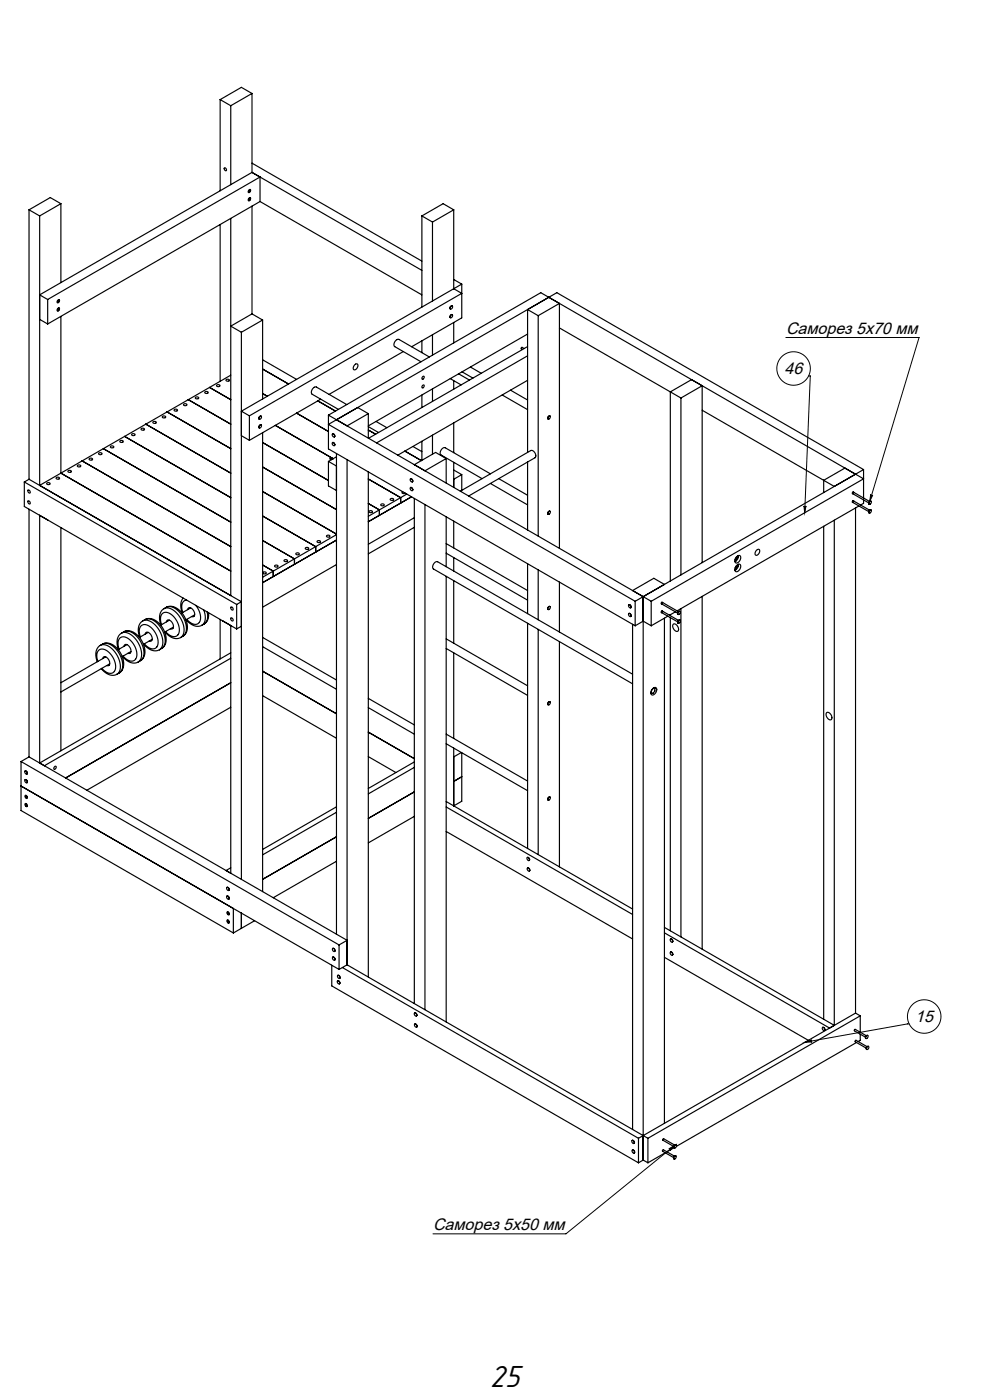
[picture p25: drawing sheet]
<svg xmlns="http://www.w3.org/2000/svg" width="297mm" height="420mm" viewBox="0 0 297 420" stroke-linecap="round" stroke-linejoin="round" font-family="sans-serif">
<defs><g id="words">
<text font-size="9.5" x="146.8" y="416.1">25</text>
<g font-size="5">
<text x="235.6" y="100.1">Саморез 5х70 мм</text>
<text x="235.2" y="112.1">46</text>
<text x="274.3" y="306.5">15</text>
<text x="129.8" y="369.1">Саморез 5х50 мм</text>
</g>
</g></defs>
<g fill="none" stroke="#000" stroke-width=".35">
<path d="M66 29.9l3.2 1.8M66 29.9v27.3M69.2 31.7v23.7M75.5 28l-6.3 3.7M75.5 28v23.7M75.5 28l-3.2-1.8-6.3 3.7M67.2 50.4l.3-.1 .3 .4a.35 .35 0 0 1-.2 .6 .35 .35 0 0 1-.4-.5zM74.7 59.4a.32 .32 0 0 1 .4 0 .32 .32 0 0 1-.1 .5 .38 .38 0 0 1-.6 .2 .38 .38 0 0 1 .2-.6zM74.7 57a.32 .32 0 0 1 .4 0 .32 .32 0 0 1-.1 .5 .38 .38 0 0 1-.6 .2 .38 .38 0 0 1 .2-.7zM75.5 51.7l-63.6 36.8 2.4 1.3M75.5 51.7l50.9 29.4M75.5 48.9l50.9 29.4"/>
<path d="M8.7 62.9l3.2 1.9M8.7 62.9v80.9M11.9 64.8v80.8l19.1-11M18.2 61.1l-3.1-1.8-6.4 3.6M18.2 61.1l-6.3 3.7M18.2 61.1v23.7M66 67.4v47M69.2 65.5v113.2M75.5 61.8v32.4M77.9 60.5v-7.4l-63.6 36.7M77.9 60.5l-63.6 36.7M77.9 60.5l48.5 28"/>
<path d="M126.4 64.8l3.2 1.8M126.4 64.8v27.3M129.6 66.6v23.7M136 62.9l-6.4 3.7M136 62.9v23.7M136 62.9l-3.2-1.8-6.4 3.7M11.9 95.8l2.4 1.4M14.3 89.8v7.4M17.4 90a.32 .32 0 0 1 .5 .1 .32 .32 0 0 1-.2 .4 .38 .38 0 0 1-.6 .3 .38 .38 0 0 1 .2-.7zM17.4 92.5a.32 .32 0 0 1 .5 0 .32 .32 0 0 1-.2 .5 .38 .38 0 0 1-.6 .2 .38 .38 0 0 1 .2-.6zM18.2 94.9v47l51 29.4M72.3 99.7v164.1"/>
<path d="M75.5 94.2l-6.3 3.6 3.1 1.9M75.5 94.2l3.2 1.8M78.7 96l-6.4 3.7M78.7 96v23.7M135.1 92a.34 .34 0 0 1 .6-.1 .34 .34 0 0 1-.2 .5 .35 .35 0 0 1-.5 .3 .35 .35 0 0 1 0-.6zM135.2 94.5a.32 .32 0 0 1 .5 .1 .32 .32 0 0 1-.2 .4 .38 .38 0 0 1-.6 .2 .38 .38 0 0 1 .2-.6zM135.5 94.4l-.6 .3 .1 .6M135.5 91.8l-.5 .2-.2 .5 .2 .2M136 96.7v6.2M136 86.6l2.4 1.4-63.7 36.7M136 83.8l2.4 1.4M136 86.6l-63.7 36.8 2.4 1.3"/>
<path d="M138.4 85.2v10.2l-15 8.6M138.4 85.2l-2.4 1.4M158.1 92.9l3.2 1.8M158.1 92.9l8.8-5.1 91.9 53.1M158.1 92.9v42.8M161.3 94.7l6.4-3.7v73.5M161.3 94.7v66.1M164.5 89.2l-63.7 36.7M167.7 98.4l36.4 21M56.4 119.9l12.8 7.3M58.6 119.2l.2-.1a.44 .44 0 0 1 .6-.1 .44 .44 0 0 1 0 .7 .44 .44 0 0 1-.6-.1zM61.4 117.6l.2-.1a.44 .44 0 0 1 .7-.1 .44 .44 0 0 1 0 .7 .44 .44 0 0 1-.7-.1z"/>
<path d="M62.8 116.2l6.4 3.7M62.8 116.2l-31.8 18.4M65 115.5l.1-.1a.44 .44 0 0 1 .7 0 .44 .44 0 0 1 0 .6 .44 .44 0 0 1-.7 0zM67.8 113.9l.2-.1a.44 .44 0 0 1 .6-.1 .44 .44 0 0 1 0 .7 .44 .44 0 0 1-.6-.1zM69.2 112.6l-6.4 3.6M78.7 118.1l1.4 .8M78.7 110.7l7.8 4.5M78.7 107.9l10.2 5.9M96.1 119.8l-21.4 12.3M106.3 109.4a.56 .56 0 0 1 .8-.2 .56 .56 0 0 1 .1 .9l-.3 .5a.59 .59 0 0 1-.9 .3 .59 .59 0 0 1 0-1zM120.9 105.5l-22.3 12.8M126.4 102.3v3.5"/>
<path d="M126.4 118.5v3.8M126.6 113a.3 .3 0 0 1 .5 0 .3 .3 0 0 1-.1 .4 .34 .34 0 0 1-.5 .3 .34 .34 0 0 1 .1-.6zM126.6 115.6a.3 .3 0 0 1 .5 0 .3 .3 0 0 1-.1 .5 .34 .34 0 0 1-.5 .2 .34 .34 0 0 1 .1-.6zM128.7 107.1l-9.1-5.3a1.44 1.44 0 0 0-1.3 2.2l7.9 4.5M129.6 100.4v6.1M129.6 116.7v3.7M134.9 113.6l3.3 1.9M136 114.2v2.5M137.4 112.1l3.3 1.9M138.5 111.6l3.2 1.8M141 110.1l3.2 1.9M150.5 118.5l7.6 4.4"/>
<path d="M153 117l5.1 3M157.1 104.6l-.8-.4-.1 .4 .4 .3M158.1 100.2l-47.7 27.6M158.1 114.1l-38.9 22.4M158.1 106.7l-45.2 26.2M158.1 104l-47.6 27.5M204.1 119.4v53.1M204.1 119.4l6.3-3.7v53.1M207.3 113.9l-6.4 3.7v56.7M23.2 139.6l.2-.1a.44 .44 0 0 1 .7 0 .44 .44 0 0 1 0 .6 .44 .44 0 0 1-.7-.1zM24.6 138.3l44.6 25.7M26.8 137.6l.2-.1a.44 .44 0 0 1 .6-.1 .44 .44 0 0 1 0 .7 .44 .44 0 0 1-.6-.1z"/>
<path d="M29.6 136l.2-.2a.44 .44 0 0 1 .6 0 .44 .44 0 0 1 0 .6 .44 .44 0 0 1-.6 0zM31 134.6l38.2 22M33.1 133.9l.2-.1a.44 .44 0 0 1 .7-.1 .44 .44 0 0 1 0 .7 .44 .44 0 0 1-.7-.1zM36 132.3l.2-.1a.44 .44 0 0 1 .6-.1 .44 .44 0 0 1 0 .7 .44 .44 0 0 1-.6-.1zM37.3 130.9l31.9 18.4M39.5 130.2l.2-.1a.44 .44 0 0 1 .6 0 .44 .44 0 0 1 0 .6 .44 .44 0 0 1-.6 0zM42.3 128.6l.2-.1a.44 .44 0 0 1 .7-.1 .44 .44 0 0 1 0 .7 .44 .44 0 0 1-.7-.1zM43.7 127.2l25.5 14.7M45.9 126.6l.2-.1a.44 .44 0 0 1 .6-.1 .44 .44 0 0 1 0 .6 .44 .44 0 0 1-.6 0zM48.7 124.9l.2-.1a.44 .44 0 0 1 .6 0 .44 .44 0 0 1 0 .6 .44 .44 0 0 1-.6-.1zM50.1 123.6l19.1 11M52.2 122.9l.2-.1a.44 .44 0 0 1 .7-.1 .44 .44 0 0 1 0 .7 .44 .44 0 0 1-.7-.1z"/>
<path d="M55.1 121.3l.1-.2a.44 .44 0 0 1 .7 0 .44 .44 0 0 1 0 .6 .44 .44 0 0 1-.7 0zM72.3 130.7l2.4 1.4M74.7 124.7v7.4M77.9 125a.32 .32 0 0 1 .5 0 .32 .32 0 0 1-.1 .5 .38 .38 0 0 1-.4 .3 .38 .38 0 0 1-.4-.3 .38 .38 0 0 1 .3-.4zM77.9 127.6a.32 .32 0 0 1 .5 0 .32 .32 0 0 1-.1 .5 .38 .38 0 0 1-.7 .2 .38 .38 0 0 1 .2-.6zM78.3 124.9l-.3-.1-.3 .3v.7M78.3 127.5l-.6 .2v.7M78.7 132.8l19.7 11.3M78.7 129.8v137.7M82.5 127.6l17.3 10M88.9 123.9l9.5 5.6M95.2 120.3l5.3 3"/>
<path d="M98.4 124.5v10.2l92 53M98.4 138.4v7.4l2.4 1.4M98.4 124.5l94.4 54.5M98.4 124.5l63.7-36.7 96.7 55.8-63.6 36.8M98.4 138.4l2.4 1.4M99.2 137.3l-.3 .3 .4 .3M99.6 132.8l.4 .1a.44 .44 0 0 1 .4 .5 .44 .44 0 0 1-.6 .3 .44 .44 0 0 1-.2-.6zM99.6 130.2l.6 .3a.35 .35 0 0 1-.1 .6 .35 .35 0 0 1-.5-.3zM99.7 132.8l.6 .2-.1 .7M99.7 130.2l.2-.1 .4 .4-.1 .6M100.8 136.1v144.2M100.8 137l-2.4 1.4"/>
<path d="M103.9 121.4l-9.1-5.3a1.44 1.44 0 0 0-1.2 2.2l7.8 4.5M104 137.9v151.5M110.4 128l3 1.8M110.4 124.1l-3.2-1.8-8.8 5 92 53.1M110.4 129l2.2 1.3M110.4 124.1l-6.4 3.7M110.4 124.1v7.3M112.7 126.4l3.2 1.9M121.3 135.3l5 2.9M123.7 133.9l2.7 1.6M126.4 132.4v5.7M129.6 130.5v5.8"/>
<path d="M133.7 137.6l-6.3 3.6M133.7 137.6l-3.2-1.9-6.3 3.7M133.7 137.6v7.3M136 126.9v8.9M136 138.7v7.5M158.1 138.6v20.4M164.5 124.9a.32 .32 0 0 1 .5 0 .32 .32 0 0 1-.2 .5 .38 .38 0 0 1-.4 .3 .38 .38 0 0 1-.3-.3 .38 .38 0 0 1 .3-.4zM164.8 124.8l-.6 .3 .1 .6M210.4 123.1l39.6 22.8 8.8-5M7.3 144.6l63.6 36.7M7.3 144.6v7.3l63.6 36.8M8.4 150.3l.6 .3a.35 .35 0 0 1-.1 .6 .35 .35 0 0 1-.5-.4z"/>
<path d="M8.4 147l.6 .4a.35 .35 0 0 1-.1 .6 .35 .35 0 0 1-.5-.4zM8.7 143.8l-1.4 .8M8.7 143.8l63.6 36.7-1.4 .8M8.7 152.8v74.3M11.9 154.6v74.3l57.3-33.1M14 144.9l.2-.1a.44 .44 0 0 1 .7 0 .44 .44 0 0 1 0 .6 .44 .44 0 0 1-.7 0zM14.3 156h.1M16.9 143.3l.2-.1a.44 .44 0 0 1 .6-.1 .44 .44 0 0 1 0 .7 .44 .44 0 0 1-.6-.1zM18.2 158.3v66.9M20.4 141.3l.2-.1a.44 .44 0 0 1 .6-.1 .44 .44 0 0 1 0 .6 .44 .44 0 0 1-.6 0zM78.7 147.5l22.1 12.7M78.7 140.1l22.1 12.8"/>
<path d="M78.7 154.8l15.9 9.2v1.6M110.4 143.7l9.7 5.6v1.6M110.4 151l3.3 2v1.6M110.4 141.6v151.5M110.5 141.6l-.1 .1M110.6 153.3l.2-.1a.44 .44 0 0 1 .7 0 .44 .44 0 0 1 0 .6 .44 .44 0 0 1-.7 0zM114.2 151.3l.2-.1a.44 .44 0 0 1 .6-.1 .44 .44 0 0 1 0 .7 .44 .44 0 0 1-.6-.1zM117 149.7l.2-.1a.44 .44 0 0 1 .6-.1 .44 .44 0 0 1 0 .6 .44 .44 0 0 1-.6 0zM120.7 147.5a.32 .32 0 0 0-.2 .5 .32 .32 0 0 0 .5 .1l.4-.2M121.9 148.2l-11.5 6.7M123 146.3l.4 .1a.44 .44 0 0 1 .4 .5 .44 .44 0 0 1-.6 .3 .44 .44 0 0 1-.3-.6zM123 143.7l.4 .1a.44 .44 0 0 1 .4 .5 .44 .44 0 0 1-.6 .3 .44 .44 0 0 1-.3-.6z"/>
<path d="M123 146.3l.6 .2v.7M123 143.7l.6 .2v.7M123.3 149l-12.9 7.5M124.2 155.3l-13.8 8M124.2 158.2l-13.8 8M124.2 149.5v151.6M127.4 151.4v151.5M133.7 155v15M136 156.3v8.1M136 141l2.4 1.4M138 147.4l21.1-12.2a1.44 1.44 0 0 1 1.2 2.1l-19.8 11.5M138.4 142.4v4.7"/>
<path d="M138.4 142.4l-2.4 1.4M147 142.2l-13.6-7.9a1.44 1.44 0 0 0-1.2 2.2l12.3 7.1M147 145l11.1 6.5M149.5 143.6l8.6 5M164.5 153.5a.32 .32 0 0 1 .5 0 .32 .32 0 0 1-.2 .5 .38 .38 0 0 1-.4 .3 .38 .38 0 0 1-.3-.3 .38 .38 0 0 1 .3-.4zM164.8 153.4l-.6 .2 .1 .7M246.9 157.9v147.9M250 156.1v151.5M253.2 140.4l-6.3 3.7v3.7M255.8 147.7h-.3l.1 .4M255.8 150.3l-.3 .1 .1 .3M255.9 150.3l-.3 .5 4.7 2.7"/>
<path d="M255.9 147.7l-.3 .4 4.7 2.8M255.9 150.3l4.7 2.7M255.9 147.7l4.7 2.7M256.4 152.4v151.5M256.4 142.3l-63.6 36.7M257.4 151.8l-54.5 31.5M258.8 140.9v8.5M258.8 150v1l-.9 .5M260.7 153.1a.32 .32 0 0 1 .5 0 .32 .32 0 0 1-.2 .5 .38 .38 0 0 1-.3 .3 .38 .38 0 0 1-.4-.3 .38 .38 0 0 1 .3-.4zM260.7 150.5a.32 .32 0 0 1 .5 0 .32 .32 0 0 1-.2 .5 .38 .38 0 0 1-.3 .3 .38 .38 0 0 1-.4-.3 .38 .38 0 0 1 .3-.4zM261 153l-.6 .2 .1 .7M261 150.4l-.6 .2 .1 .7"/>
<path d="M54.9 179.4l-.5 .9-.2 .9 .4 2.6M78.7 169.5l3.2 1.8v1.7M78.7 162.2l9.6 5.5v1.6M78.8 171.7l.2-.1a.44 .44 0 0 1 .7-.1 .44 .44 0 0 1 0 .7 .44 .44 0 0 1-.7-.1zM82.4 169.7l.1-.1a.44 .44 0 0 1 .7-.1 .44 .44 0 0 1 0 .6 .44 .44 0 0 1-.7 0zM85.2 168l.2-.1a.44 .44 0 0 1 .6 0 .44 .44 0 0 1 0 .6 .44 .44 0 0 1-.6 0zM88.7 166l.2-.1a.44 .44 0 0 1 .7-.1 .44 .44 0 0 1 0 .7 .44 .44 0 0 1-.7-.1zM91.5 164.4l.2-.1a.44 .44 0 0 1 .7-.1 .44 .44 0 0 1 0 .6 .44 .44 0 0 1-.7 0zM95.1 162.3l.2-.1a.44 .44 0 0 1 .6 0 .44 .44 0 0 1 0 .6 .44 .44 0 0 1-.6-.1zM97.9 160.7l.2-.1a.44 .44 0 0 1 .6-.1 .44 .44 0 0 1 0 .7 .44 .44 0 0 1-.6-.1zM100.8 160.4l-22.1 12.8M100.8 162l-22.1 12.8"/>
<path d="M100.8 169.4l-22.1 12.8M133.7 166l24.4 14M133.7 163.1l24.4 14.1M133.7 172.9v133.7M136 167.3v4M136 174.2v18.8M158.1 169.1v15M161.3 171v14.9M167.7 174.6v15M192.8 179v169M210.4 178.9v105.8M220.7 169.7l-.4 .6"/>
<path d="M220.7 168.1l-.5 .4M220.7 170.8l-.5 .3M220.7 167.1l.1 .4-.4 .3 .3-.7M220.7 169.7l.1 .4-.5 .3M220.8 169.6a.68 .68 0 0 1 1-.2 .68 .68 0 0 1 .1 1l-.3 .5a.75 .75 0 0 1-1.1 .6 .75 .75 0 0 1-.1-1.2zM220.8 167a.68 .68 0 0 1 1-.3 .68 .68 0 0 1 .1 1.1l-.3 .5a.75 .75 0 0 1-1.1 .6 .75 .75 0 0 1-.1-1.2zM221.2 166.7l-.2 1.1-.8 .6M221.2 169.3l-.2 1.1-.8 .6M221.3 166.7l-.1 .5M221.3 169.3l-.1 .6M226.7 165.1a.56 .56 0 0 1 .9-.2 .56 .56 0 0 1 0 .8l-.3 .5a.59 .59 0 0 1-.9 .3 .59 .59 0 0 1 0-1zM29.3 198.4a2.49 2.49 0 0 1 1.1-3.7 5.2 5.2 0 0 1 3.9 6.7 2.11 2.11 0 0 1-3.2-.3l-.6-.6"/>
<path d="M30 193.6a3.7 3.7 0 0 1 4.3 1.8 5.7 5.7 0 0 1 1.1 6.6l-.4 .3M30 193.6a3.9 3.9 0 0 0-.8 4.9M30.7 193.2a3.7 3.7 0 0 1 4.3 1.8 5.7 5.7 0 0 1 1.1 6.6l-.4 .3M30.7 193.2l-.7 .4M30.8 193.2a4 4 0 0 1 4.9 2.1 4.9 4.9 0 0 1 .4 6.3l-.4 .3M30.8 197.6a.77 .77 0 0 1 .7-.6 .77 .77 0 0 1 .8 .5l.5 1a.75 .75 0 0 1 .1 .9 .75 .75 0 0 1-.9 .3M31.7 197.1l-13.5 7.7M32.9 199.1l-14.7 8.5M35.7 194.8a2.49 2.49 0 0 1 1.1-3.8 5.2 5.2 0 0 1 3.8 6.8 2.11 2.11 0 0 1-3.2-.4l-.5-.6M36.4 190a3.7 3.7 0 0 1 4.2 1.7 5.7 5.7 0 0 1 1.2 6.6l-.4 .3M36.4 190a3.9 3.9 0 0 0-.9 4.8M36.7 196.9a3.9 3.9 0 0 0 4.7 1.7"/>
<path d="M37.1 189.5a3.7 3.7 0 0 1 4.2 1.8 5.7 5.7 0 0 1 1.2 6.6l-.4 .3M37.1 189.5l-.7 .5M37.1 189.5a4 4 0 0 1 5 2.1 4.9 4.9 0 0 1 .4 6.3l-.4 .3M37.1 193.9a.77 .77 0 0 1 .8-.6 .77 .77 0 0 1 .7 .5l.6 1a.75 .75 0 0 1 0 .9 .75 .75 0 0 1-.9 .3M38 193.4l-2.6 1.5M39.2 195.5l-2.6 1.5M42.1 191.1a2.49 2.49 0 0 1 1-3.7 5.2 5.2 0 0 1 3.9 6.7 2.11 2.11 0 0 1-3.2-.4l-.5-.5M42.1 198.2l-.7 .4M42.8 186.3a3.7 3.7 0 0 1 4.2 1.7 5.7 5.7 0 0 1 1.2 6.6l-.4 .3M42.8 186.3a3.9 3.9 0 0 0-.9 4.9M43.1 193.3a3.9 3.9 0 0 0 4.7 1.6M43.5 185.9a3.7 3.7 0 0 1 4.2 1.7 5.7 5.7 0 0 1 1.2 6.6l-.4 .3"/>
<path d="M43.5 185.9l-.7 .4M43.5 185.9a4 4 0 0 1 5 2.1 4.9 4.9 0 0 1 .3 6.3l-.3 .2M43.5 190.2a.77 .77 0 0 1 .7-.6 .77 .77 0 0 1 .8 .5l.5 1a.75 .75 0 0 1 .1 .9 .75 .75 0 0 1-.9 .3M44.4 189.7l-2.6 1.5M45.6 191.8l-2.6 1.5M48.4 187.4a2.49 2.49 0 0 1 1.1-3.7 5.2 5.2 0 0 1 3.9 6.7 2.11 2.11 0 0 1-3.2-.4l-.6-.5M48.5 194.5l-.7 .4M49.1 182.6a3.7 3.7 0 0 1 4.3 1.8 5.7 5.7 0 0 1 1.1 6.6l-.4 .3 .7-.4M49.1 182.6a3.9 3.9 0 0 0-.9 4.9M49.4 189.6a3.9 3.9 0 0 0 4.7 1.7M49.8 182.2a3.7 3.7 0 0 1 4.3 1.8 5.7 5.7 0 0 1 1.1 6.5l-.4 .4M49.8 182.2l-.7 .4"/>
<path d="M49.8 182.2a4 4 0 0 1 5 2.1 4.9 4.9 0 0 1 .4 6.3l-.4 .3M49.9 186.6a.77 .77 0 0 1 .7-.7 .77 .77 0 0 1 .8 .6l.5 .9a.75 .75 0 0 1 .1 1 .75 .75 0 0 1-.9 .2M50.8 186l-2.6 1.6M52 188.1l-2.6 1.5M55.8 185.9a3.9 3.9 0 0 0 4.7 1.7M55.9 180a2.09 2.09 0 0 0-1.3 2.9l.2 .8M56.2 182.9a.77 .77 0 0 1 .7-.6 .77 .77 0 0 1 .8 .5l.6 1a.75 .75 0 0 1 0 .9 .75 .75 0 0 1-.9 .3M57.1 182.4l-2.6 1.5M58.3 184.4l-2.6 1.6M58.7 181.6a4.7 4.7 0 0 1 .9 5.3 2.62 2.62 0 0 1-3.6-1.1M61.1 183a3.8 3.8 0 0 1-.6 4.6M61.2 187.2l-.7 .4"/>
<path d="M62.1 183.6l.1 1.1a2.61 2.61 0 0 1-1 2.5M62.5 183.8l-.2 2-.4 .7-.7 .7M66 185.8v11.9M66.8 186.3h.1M69.2 187.7v74.3l-1.5-.8 1.5-.9M69.2 197.5l-55.9 32.2M69.2 182.1l.6 .4a.35 .35 0 0 1-.1 .6 .35 .35 0 0 1-.5-.4zM69.2 185.4l.6 .3a.35 .35 0 0 1-.1 .6 .35 .35 0 0 1-.5-.4zM70.9 181.3v7.4M72.3 187.9l-1.4 .8M78.7 194l22.1 12.8M78.7 191.2l22.1 12.8"/>
<path d="M133.7 194.5l24.4 14.1M133.7 191.7l24.4 14M136 195.8v25.7M158.1 187v67.5M161.3 188.8v67.6M164.5 182.1a.32 .32 0 0 1 .5 0 .32 .32 0 0 1-.2 .5 .38 .38 0 0 1-.4 .3 .38 .38 0 0 1-.3-.3 .38 .38 0 0 1 .3-.4zM164.8 182l-.6 .2 .1 .7M167.7 192.5v67.6M188.4 184.1h.4a.44 .44 0 0 1 .4 .6 .44 .44 0 0 1-.6 .3 .44 .44 0 0 1-.2-.6zM188.4 181.5h.4a.44 .44 0 0 1 .4 .6 .44 .44 0 0 1-.6 .3 .44 .44 0 0 1-.2-.6zM188.5 184.1l.6 .2-.1 .7M188.5 181.4l.6 .3-.1 .7"/>
<path d="M189.6 187.3v151.5M190.4 187.7l2.4-1.4 2.4 1.4M190.4 180.4v7.3M190.4 180.4l8.7-5.1-3.2-1.8-6.3 3.7 5.6 3.2M195.2 180.4v7.3M198.4 183.8l.2-.4 4.7 2.7M198.4 183.8l4.7 2.7M198.6 180.8h-.4l.1 .4M198.6 183.4h-.4l.1 .4M199.1 185.4v151.6M200.1 184.9l-4.9 2.8M200.9 184.4v.3"/>
<path d="M200.9 185.3v93.9M201.8 187.3a1.29 1.29 0 0 1 1.3 .6 1.29 1.29 0 0 1-.2 1.5 1.59 1.59 0 0 1-1.1-2.1zM202.4 183.6l-1.8 1M203.3 183.5l-4.7-2.7-.2 .1v.3l4.7 2.7M203.4 183.5a.32 .32 0 0 1 .5 .1 .32 .32 0 0 1-.1 .4 .38 .38 0 0 1-.4 .4 .38 .38 0 0 1-.4-.4 .38 .38 0 0 1 .3-.4zM203.4 186.1a.32 .32 0 0 1 .5 .1 .32 .32 0 0 1-.1 .5 .38 .38 0 0 1-.4 .3 .38 .38 0 0 1-.4-.4 .38 .38 0 0 1 .3-.4zM203.8 183.4l-.6 .3v.6M203.8 186l-.6 .3v.7M204.1 182.6v98.5M30.4 200.6a3.9 3.9 0 0 0 4.6 1.7M35.7 201.9l-.7 .4M69.2 204.8l-49.5 28.6"/>
<path d="M69.2 212.2l-43.2 24.9M78.7 201.4l22.1 12.7M78.7 208.7l22.1 12.8M110.4 219.6l13.8 8M110.4 212.3l13.8 8M110.4 209.5l13.8 8M164.5 210.6a.32 .32 0 0 1 .5 .1 .32 .32 0 0 1-.2 .4 .38 .38 0 0 1-.4 .4 .38 .38 0 0 1-.3-.4 .38 .38 0 0 1 .3-.4zM164.8 210.5l-.6 .3 .1 .7M189.6 202.3l-58.4-33.8a1.44 1.44 0 0 0-1.3 2.2l59.7 34.4M195.1 207.8l.1 .1M195.2 207.3v.6M195.2 207.9l-.1 .1"/>
<path d="M195.3 207.9l-.2 .2M195.7 206.5a.68 .68 0 0 1 1-.1 .68 .68 0 0 1 0 1l-.3 .6a.75 .75 0 0 1-1.1 .4 .75 .75 0 0 1-.1-1.2zM195.7 206.5h.1M195.7 206.5l-.4 .6M195.7 206.5l.6 .1M195.9 206.4h.1M195.9 206.4l.4 .2M196 206.3l.1 .2M196.1 206.3v.2M196.1 206.5h.1M196.3 206.6v.7l-.6 .7-.5-.1M247.7 213.8a1.29 1.29 0 0 1 1.4 .7 1.29 1.29 0 0 1-.2 1.5 1.59 1.59 0 0 1-1.2-2.2z"/>
<path d="M6.3 235.8l95.3 55M6.3 228.5v14.7l63.6 36.7M6.3 228.5l95.3 55M7.5 234h.4a.44 .44 0 0 1 .4 .5 .44 .44 0 0 1-.6 .4 .44 .44 0 0 1-.3-.6zM7.5 231.4h.4a.44 .44 0 0 1 .4 .5 .44 .44 0 0 1-.6 .4 .44 .44 0 0 1-.3-.6zM7.5 233.9l.6 .3-.1 .6M7.5 231.3l.6 .3-.1 .6M7.5 238.7a.45 .45 0 0 1 .6 .2 .45 .45 0 0 1-.2 .6l-.4-.4zM8.7 227.1l95.3 55-2.4 1.4M8.7 227.1l-2.4 1.4M16.3 230a.34 .34 0 0 1 .6 0 .34 .34 0 0 1-.2 .5 .35 .35 0 0 1-.5 .3 .35 .35 0 0 1 0-.6zM110.4 227l8.3 4.8"/>
<path d="M124.2 237.6l-13.8 7.9M124.2 230.2l-13.8 8M124.2 228.6l-13.8 7.9M133.7 223.1l24.4 14.1M133.7 220.2l24.4 14.1M136 224.4v17.4l2.4-1.4v-14.6M138.3 225.7l-2.3 1.4M138.4 233l-2.4 1.4M164.5 239.2a.32 .32 0 0 1 .5 0 .32 .32 0 0 1-.2 .5 .38 .38 0 0 1-.4 .4 .38 .38 0 0 1-.3-.4 .38 .38 0 0 1 .3-.4zM164.8 239.1l-.6 .3 .1 .6M7.5 241.1a.45 .45 0 0 1 .6 .3 .45 .45 0 0 1-.2 .6l-.4-.4zM100.8 251l-22.1 12.8"/>
<path d="M100.8 258.4l-18.9 10.9M100.8 243.7l-22.1 12.8M100.8 242l-22.1 12.8M124.2 244.9l-13.8 8M133.7 242.1l55.9 32.2M133.7 240.5l55.9 32.2M133.7 249.4l55.9 32.3M158 257.3l.4 .1a.44 .44 0 0 1 .4 .5 .44 .44 0 0 1-.6 .3 .44 .44 0 0 1-.3-.6zM158 257.3l.6 .2v.7M68 266.3h.4a.44 .44 0 0 1 .3 .6 .44 .44 0 0 1-.5 .3 .44 .44 0 0 1-.3-.6zM68 268.9h.4a.44 .44 0 0 1 .3 .6 .44 .44 0 0 1-.5 .3 .44 .44 0 0 1-.3-.6zM68 266.2l.6 .3-.1 .6"/>
<path d="M68 268.8l.6 .3-.1 .7M68.1 273.6a.45 .45 0 0 1 .6 .3 .45 .45 0 0 1-.3 .5l-.3-.3zM68.1 276.1a.45 .45 0 0 1 .6 .2 .45 .45 0 0 1-.3 .6l-.3-.4zM69.9 272.5v7.4M72.3 273.9v4.6M76.3 276.2l-6.4 3.7M158 260.5h.5a.44 .44 0 0 1 .3 .5 .44 .44 0 0 1-.5 .4 .44 .44 0 0 1-.3-.6zM158.1 260.4l.6 .3-.1 .6M199.1 279.9l49.5 28.5 1.4-.8M199.1 278.2l50.9 29.4M99.4 289.6v6.2l91.9 53M99.7 287.2h.4a.44 .44 0 0 1 .4 .6 .44 .44 0 0 1-.6 .3 .44 .44 0 0 1-.3-.6z"/>
<path d="M99.7 284.6h.4a.44 .44 0 0 1 .4 .6 .44 .44 0 0 1-.6 .3 .44 .44 0 0 1-.3-.6zM99.7 287.2h.5l.2 .6M99.7 284.5l.6 .3v.6M100.4 287.8l-.1 .3M101.1 294.3h.4a.44 .44 0 0 1 .4 .6 .44 .44 0 0 1-.6 .3 .44 .44 0 0 1-.2-.6zM101.2 294.2l.6 .3-.1 .7M101.2 292.7h.4a.44 .44 0 0 1 .4 .5 .44 .44 0 0 1-.6 .4 .44 .44 0 0 1-.3-.6zM101.2 292.6l.6 .3v.6M101.6 283.5v7.3M102.6 290.3l88.7 51.2M104 289.4l-2.4 1.4M104 289.4l90.2 52.1"/>
<path d="M199.1 287.2l43.2 24.9M200.9 281.8h.4a.44 .44 0 0 1 .4 .5 .44 .44 0 0 1-.6 .4 .44 .44 0 0 1-.2-.6zM200.9 285.7h.4a.44 .44 0 0 1 .4 .6 .44 .44 0 0 1-.6 .3 .44 .44 0 0 1-.2-.6zM201 281.7l.5 .3v.6M201 285.6l.4 .1 .3 .6M201.7 286.3l-.2 .3M124.2 303.9l.4 .1a.44 .44 0 0 1 .4 .5 .44 .44 0 0 1-.6 .3 .44 .44 0 0 1-.2-.5zM124.3 303.9l.5 .3v.6M124.3 307.3h.4a.44 .44 0 0 1 .4 .6 .44 .44 0 0 1-.6 .3 .44 .44 0 0 1-.3-.6zM124.3 307.2l.6 .3-.1 .6M246.5 308.3h.4a.44 .44 0 0 1 .4 .6 .44 .44 0 0 1-.6 .3 .44 .44 0 0 1-.3-.6zM246.5 308.2l.6 .2v.7"/>
<path d="M247.1 309.1h.1M256.4 303.9l-65.1 37.6M256.4 303.9l1.4 .9M256.7 312.7l-54 31.2M257.8 310.3v1.8l-.6 .4M257.8 304.8l-63.6 36.7M257.8 304.8v4.9M259.6 310.7l-3.3-1.9-.2 .2v.2l3.3 1.9M259.7 310.7a.32 .32 0 0 1 .5 .1 .32 .32 0 0 1-.1 .5 .38 .38 0 0 1-.4 .3 .38 .38 0 0 1-.4-.4 .38 .38 0 0 1 .3-.4zM259.9 314l-3.4-1.9-.2 .1v.3l3.3 1.9M259.9 314a.32 .32 0 0 1 .5 .1 .32 .32 0 0 1-.1 .4 .38 .38 0 0 1-.4 .4 .38 .38 0 0 1-.4-.4 .38 .38 0 0 1 .3-.4zM260.1 310.6l-.6 .3v.7"/>
<path d="M260.3 313.9l-.6 .3 .1 .6M189.4 342.2h.4a.44 .44 0 0 1 .4 .6 .44 .44 0 0 1-.6 .3 .44 .44 0 0 1-.2-.6zM189.5 342.1l.5 .3v.6M189.5 345.1h.4a.44 .44 0 0 1 .4 .5 .44 .44 0 0 1-.6 .4 .44 .44 0 0 1-.3-.6zM189.5 345l.6 .3-.1 .6M191.3 341.5v7.3M192.8 348l1.4 .8M192.8 348l-1.5 .8M194.2 341.5v7.3M199.4 345.8l-5.2 3M202 344.3l-2.1 1.2M202.1 346.8l-3.3-1.9-.2 .2v.3l3.3 1.9"/>
<path d="M202.2 346.9a.32 .32 0 0 1 .5 0 .32 .32 0 0 1-.1 .5 .38 .38 0 0 1-.4 .3 .38 .38 0 0 1-.4-.3 .38 .38 0 0 1 .3-.4zM202.2 343.5l-3.3-1.9-.2 .2v.3l3.3 1.9M202.3 343.6a.32 .32 0 0 1 .5 0 .32 .32 0 0 1-.2 .5 .38 .38 0 0 1-.3 .3 .38 .38 0 0 1-.4-.3 .38 .38 0 0 1 .3-.4zM202.6 346.8l-.6 .2v.7M202.6 343.5l-.5 .2v.7"/>
<circle cx="74.7" cy="57.3" r=".25"/>
<circle cx="74.7" cy="59.9" r=".25"/>
<circle cx="17.4" cy="93" r=".25"/>
<circle cx="17.4" cy="90.4" r=".25"/>
<circle cx="7.9" cy="239.1" r=".25"/>
<circle cx="7.9" cy="241.7" r=".25"/>
<circle cx="68.5" cy="276.6" r=".25"/>
<circle cx="68.5" cy="274" r=".25"/>
</g>
<g fill="none" stroke="#000" stroke-width=".3">
<path d="M235.5 101.3h39.9l-14.7 49.1M242.3 112.8h.5l-1.6 41M240.9 151.8a.32 .32 0 0 0 .3 .3 .32 .32 0 0 0 .4-.3l-.4 2zM261 148.3a.32 .32 0 0 0 .2 .4 .32 .32 0 0 0 .4-.2l-.9 1.9zM241.3 312.6l2-.6a.32 .32 0 0 0-.3 .3 .32 .32 0 0 0 .4 .3zM272.5 307.2l-31.2 5.4M200.5 344.6l1.8-1-1.4 1.5a.32 .32 0 0 0 0-.4 .32 .32 0 0 0-.4-.1zM202.3 343.6l-32.7 26.5h-39.8"/>
<circle cx="237.8" cy="110.6" r="5"/>
<circle cx="277" cy="305" r="5"/>
</g>
<path d="M200.5 344.6l1.8-1-1.4 1.5a.32 .32 0 0 0 0-.4 .32 .32 0 0 0-.4-.1zM261 148.3a.32 .32 0 0 0 .2 .4 .32 .32 0 0 0 .4-.2l-.9 1.9zM240.9 151.8a.32 .32 0 0 0 .3 .3 .32 .32 0 0 0 .4-.3l-.4 2zM241.3 312.6l2-.6a.32 .32 0 0 0-.3 .3 .32 .32 0 0 0 .4 .3z" fill="#000"/>
<use href="#words"/>
</svg>
